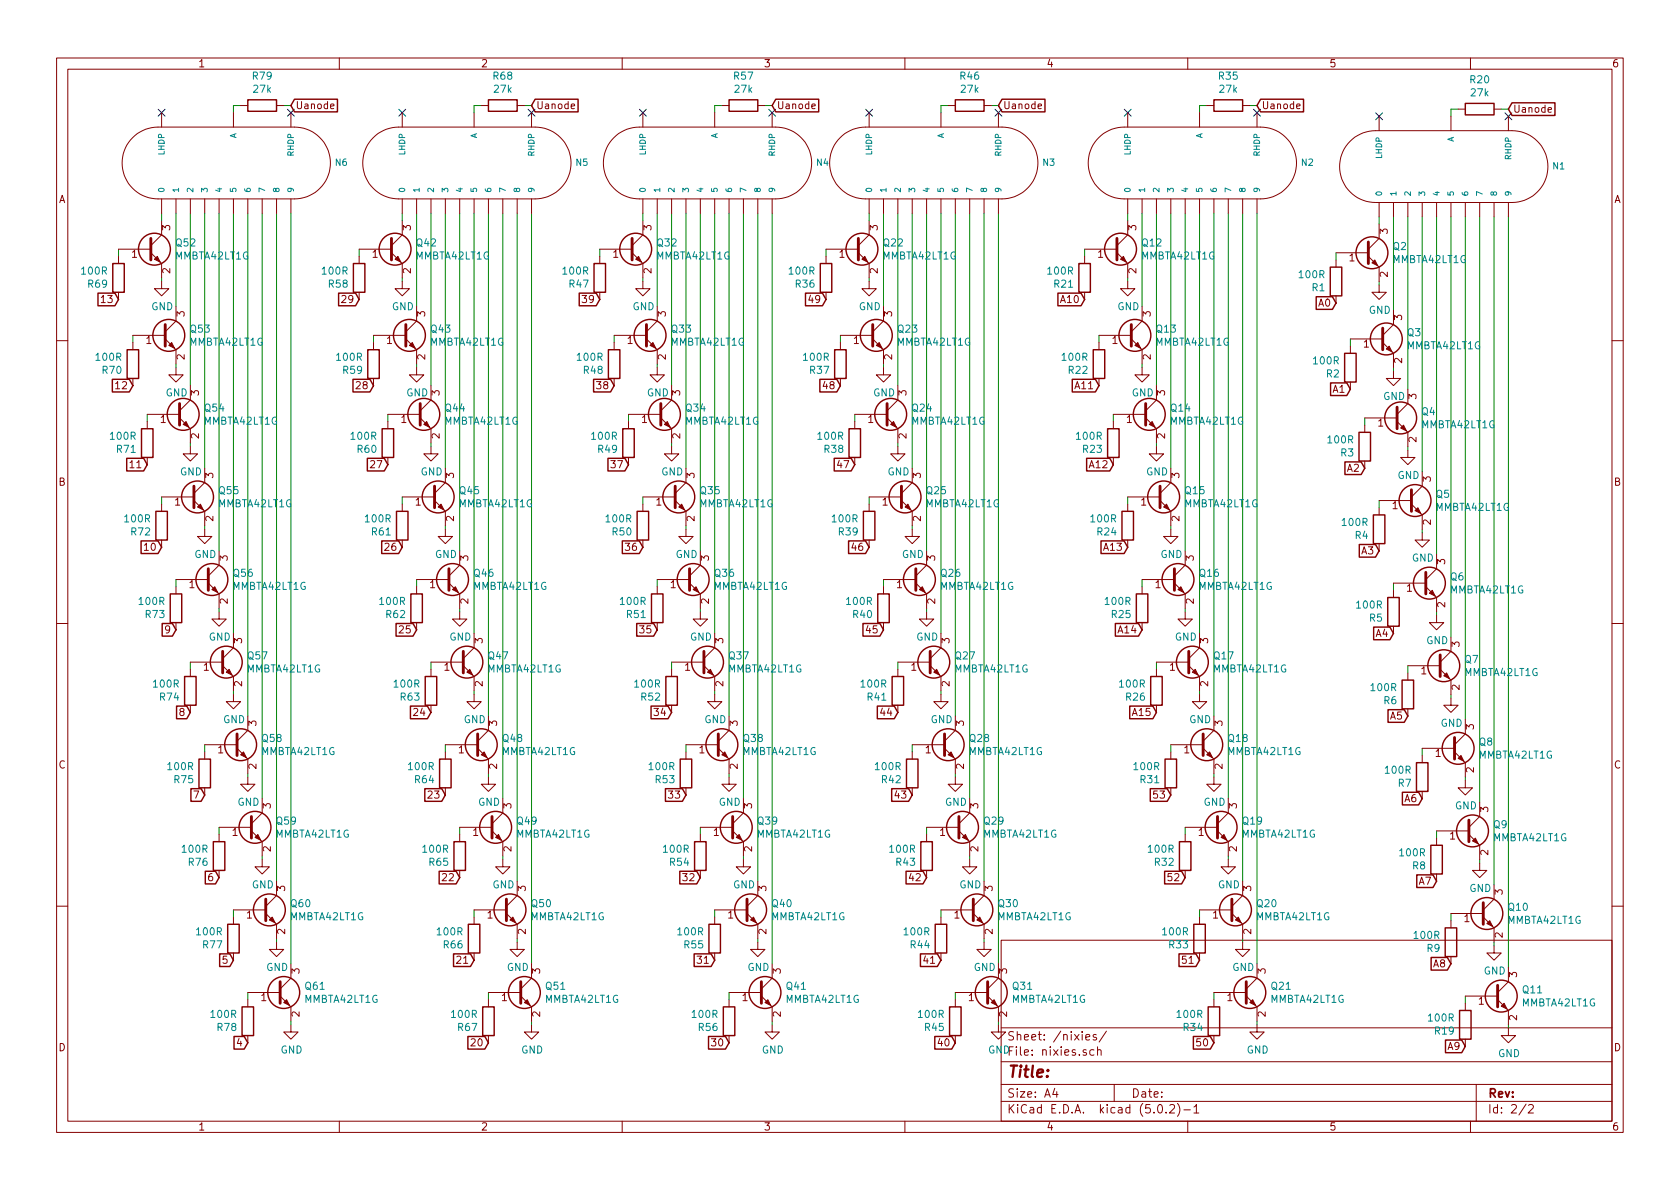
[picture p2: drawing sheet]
<svg xmlns="http://www.w3.org/2000/svg" width="297mm" height="210mm" viewBox="0 0 297 210" stroke-linecap="round" stroke-linejoin="round" font-family="sans-serif">
<defs><g id="words">
<text font-size="2.8" fill="#840000" x="178" y="190.5">Title:</text>
<g font-size="2.1" fill="#840000">
<text x="178" y="184">Sheet: /nixies/</text>
<text x="178" y="186.7">File: nixies.sch</text>
<text x="178" y="196.9">KiCad E.D.A. kicad (5.0.2)-1</text>
<text x="178" y="194.1">Size: A4</text>
<text x="200" y="194.1">Date:</text>
<text x="263" y="194.1">Rev:</text>
<text x="263" y="196.9">Id: 2/2</text>
</g>
<g font-size="1.8" fill="#840000">
<text x="35" y="11.9">1</text>
<text x="85" y="11.9">2</text>
<text x="135" y="11.9">3</text>
<text x="185" y="11.9">4</text>
<text x="235" y="11.9">5</text>
<text x="285" y="11.9">6</text>
<text x="52.2" y="19.3">Uanode</text>
<text x="94.8" y="19.3">Uanode</text>
<text x="137.3" y="19.3">Uanode</text>
<text x="177.3" y="19.3">Uanode</text>
<text x="223" y="19.3">Uanode</text>
<text x="267.5" y="19.9">Uanode</text>
<text x="10.4" y="35.9">A</text>
<text x="285.4" y="35.9">A</text>
<text x="30.1" y="40.7" transform="rotate(-90 30.1 40.7)">3</text>
<text x="72.6" y="40.7" transform="rotate(-90 72.6 40.7)">3</text>
<text x="115.2" y="40.7" transform="rotate(-90 115.2 40.7)">3</text>
<text x="155.2" y="40.7" transform="rotate(-90 155.2 40.7)">3</text>
<text x="200.9" y="40.7" transform="rotate(-90 200.9 40.7)">3</text>
<text x="245.4" y="41.4" transform="rotate(-90 245.4 41.4)">3</text>
<text x="23.3" y="45.6">1</text>
<text x="65.9" y="45.6">1</text>
<text x="108.4" y="45.6">1</text>
<text x="148.4" y="45.6">1</text>
<text x="194.1" y="45.6">1</text>
<text x="238.6" y="46.2">1</text>
<text x="18.2" y="53.6">13</text>
<text x="30.1" y="48.4" transform="rotate(-90 30.1 48.4)">2</text>
<text x="60.8" y="53.6">29</text>
<text x="72.6" y="48.4" transform="rotate(-90 72.6 48.4)">2</text>
<text x="103.3" y="53.6">39</text>
<text x="115.2" y="48.4" transform="rotate(-90 115.2 48.4)">2</text>
<text x="143.3" y="53.6">49</text>
<text x="155.2" y="48.4" transform="rotate(-90 155.2 48.4)">2</text>
<text x="187.7" y="53.6">A10</text>
<text x="200.9" y="48.4" transform="rotate(-90 200.9 48.4)">2</text>
<text x="245.4" y="49" transform="rotate(-90 245.4 49)">2</text>
<text x="32.6" y="56" transform="rotate(-90 32.6 56)">3</text>
<text x="75.2" y="56" transform="rotate(-90 75.2 56)">3</text>
<text x="117.7" y="56" transform="rotate(-90 117.7 56)">3</text>
<text x="157.7" y="56" transform="rotate(-90 157.7 56)">3</text>
<text x="203.5" y="56" transform="rotate(-90 203.5 56)">3</text>
<text x="233.2" y="54.2">A0</text>
<text x="247.9" y="56.6" transform="rotate(-90 247.9 56.6)">3</text>
<text x="25.9" y="60.8">1</text>
<text x="32.6" y="63.6" transform="rotate(-90 32.6 63.6)">2</text>
<text x="68.4" y="60.8">1</text>
<text x="75.2" y="63.6" transform="rotate(-90 75.2 63.6)">2</text>
<text x="110.9" y="60.8">1</text>
<text x="117.7" y="63.6" transform="rotate(-90 117.7 63.6)">2</text>
<text x="151" y="60.8">1</text>
<text x="157.7" y="63.6" transform="rotate(-90 157.7 63.6)">2</text>
<text x="196.7" y="60.8">1</text>
<text x="203.5" y="63.6" transform="rotate(-90 203.5 63.6)">2</text>
<text x="241.1" y="61.5">1</text>
<text x="247.9" y="64.2" transform="rotate(-90 247.9 64.2)">2</text>
<text x="20.8" y="68.8">12</text>
<text x="35.2" y="69.9" transform="rotate(-90 35.2 69.9)">3</text>
<text x="63.3" y="68.8">28</text>
<text x="77.7" y="69.9" transform="rotate(-90 77.7 69.9)">3</text>
<text x="105.8" y="68.8">38</text>
<text x="120.3" y="69.9" transform="rotate(-90 120.3 69.9)">3</text>
<text x="145.8" y="68.8">48</text>
<text x="160.3" y="69.9" transform="rotate(-90 160.3 69.9)">3</text>
<text x="190.3" y="68.8">A11</text>
<text x="206" y="69.9" transform="rotate(-90 206 69.9)">3</text>
<text x="235.7" y="69.5">A1</text>
<text x="250.4" y="70.6" transform="rotate(-90 250.4 70.6)">3</text>
<text x="28.4" y="74.8">1</text>
<text x="35.2" y="77.6" transform="rotate(-90 35.2 77.6)">2</text>
<text x="70.9" y="74.8">1</text>
<text x="77.7" y="77.6" transform="rotate(-90 77.7 77.6)">2</text>
<text x="113.5" y="74.8">1</text>
<text x="120.3" y="77.6" transform="rotate(-90 120.3 77.6)">2</text>
<text x="153.5" y="74.8">1</text>
<text x="160.3" y="77.6" transform="rotate(-90 160.3 77.6)">2</text>
<text x="199.2" y="74.8">1</text>
<text x="206" y="77.6" transform="rotate(-90 206 77.6)">2</text>
<text x="243.7" y="75.4">1</text>
<text x="23.3" y="82.8">11</text>
<text x="65.8" y="82.8">27</text>
<text x="108.4" y="82.8">37</text>
<text x="148.4" y="82.8">47</text>
<text x="192.8" y="82.8">A12</text>
<text x="238.3" y="83.4">A2</text>
<text x="250.4" y="78.2" transform="rotate(-90 250.4 78.2)">2</text>
<text x="10.4" y="85.9">B</text>
<text x="30.9" y="89.4">1</text>
<text x="37.7" y="84.6" transform="rotate(-90 37.7 84.6)">3</text>
<text x="73.5" y="89.4">1</text>
<text x="80.3" y="84.6" transform="rotate(-90 80.3 84.6)">3</text>
<text x="116" y="89.4">1</text>
<text x="122.8" y="84.6" transform="rotate(-90 122.8 84.6)">3</text>
<text x="156" y="89.4">1</text>
<text x="162.8" y="84.6" transform="rotate(-90 162.8 84.6)">3</text>
<text x="201.8" y="89.4">1</text>
<text x="208.5" y="84.6" transform="rotate(-90 208.5 84.6)">3</text>
<text x="253" y="85.2" transform="rotate(-90 253 85.2)">3</text>
<text x="285.4" y="85.9">B</text>
<text x="37.7" y="92.2" transform="rotate(-90 37.7 92.2)">2</text>
<text x="80.3" y="92.2" transform="rotate(-90 80.3 92.2)">2</text>
<text x="122.8" y="92.2" transform="rotate(-90 122.8 92.2)">2</text>
<text x="162.8" y="92.2" transform="rotate(-90 162.8 92.2)">2</text>
<text x="208.5" y="92.2" transform="rotate(-90 208.5 92.2)">2</text>
<text x="246.2" y="90">1</text>
<text x="253" y="92.8" transform="rotate(-90 253 92.8)">2</text>
<text x="25.8" y="97.4">10</text>
<text x="40.3" y="99.2" transform="rotate(-90 40.3 99.2)">3</text>
<text x="68.4" y="97.4">26</text>
<text x="82.8" y="99.2" transform="rotate(-90 82.8 99.2)">3</text>
<text x="110.9" y="97.4">36</text>
<text x="125.3" y="99.2" transform="rotate(-90 125.3 99.2)">3</text>
<text x="150.9" y="97.4">46</text>
<text x="165.4" y="99.2" transform="rotate(-90 165.4 99.2)">3</text>
<text x="195.4" y="97.4">A13</text>
<text x="211.1" y="99.2" transform="rotate(-90 211.1 99.2)">3</text>
<text x="240.8" y="98">A3</text>
<text x="255.5" y="99.8" transform="rotate(-90 255.5 99.8)">3</text>
<text x="33.5" y="104">1</text>
<text x="40.3" y="106.8" transform="rotate(-90 40.3 106.8)">2</text>
<text x="76" y="104">1</text>
<text x="82.8" y="106.8" transform="rotate(-90 82.8 106.8)">2</text>
<text x="118.6" y="104">1</text>
<text x="125.3" y="106.8" transform="rotate(-90 125.3 106.8)">2</text>
<text x="158.6" y="104">1</text>
<text x="165.4" y="106.8" transform="rotate(-90 165.4 106.8)">2</text>
<text x="204.3" y="104">1</text>
<text x="211.1" y="106.8" transform="rotate(-90 211.1 106.8)">2</text>
<text x="248.7" y="104.6">1</text>
<text x="255.5" y="107.4" transform="rotate(-90 255.5 107.4)">2</text>
<text x="29.3" y="112">9</text>
<text x="42.8" y="113.8" transform="rotate(-90 42.8 113.8)">3</text>
<text x="70.9" y="112">25</text>
<text x="85.3" y="113.8" transform="rotate(-90 85.3 113.8)">3</text>
<text x="113.5" y="112">35</text>
<text x="127.9" y="113.8" transform="rotate(-90 127.9 113.8)">3</text>
<text x="153.5" y="112">45</text>
<text x="167.9" y="113.8" transform="rotate(-90 167.9 113.8)">3</text>
<text x="197.9" y="112">A14</text>
<text x="213.6" y="113.8" transform="rotate(-90 213.6 113.8)">3</text>
<text x="243.3" y="112.6">A4</text>
<text x="36" y="118.6">1</text>
<text x="78.6" y="118.6">1</text>
<text x="121.1" y="118.6">1</text>
<text x="161.1" y="118.6">1</text>
<text x="206.8" y="118.6">1</text>
<text x="251.3" y="119.2">1</text>
<text x="258.1" y="114.4" transform="rotate(-90 258.1 114.4)">3</text>
<text x="42.8" y="121.4" transform="rotate(-90 42.8 121.4)">2</text>
<text x="85.3" y="121.4" transform="rotate(-90 85.3 121.4)">2</text>
<text x="127.9" y="121.4" transform="rotate(-90 127.9 121.4)">2</text>
<text x="167.9" y="121.4" transform="rotate(-90 167.9 121.4)">2</text>
<text x="213.6" y="121.4" transform="rotate(-90 213.6 121.4)">2</text>
<text x="258.1" y="122" transform="rotate(-90 258.1 122)">2</text>
<text x="31.9" y="126.6">8</text>
<text x="45.3" y="128.4" transform="rotate(-90 45.3 128.4)">3</text>
<text x="73.5" y="126.6">24</text>
<text x="87.9" y="128.4" transform="rotate(-90 87.9 128.4)">3</text>
<text x="116" y="126.6">34</text>
<text x="130.4" y="128.4" transform="rotate(-90 130.4 128.4)">3</text>
<text x="156" y="126.6">44</text>
<text x="170.4" y="128.4" transform="rotate(-90 170.4 128.4)">3</text>
<text x="200.4" y="126.6">A15</text>
<text x="216.2" y="128.4" transform="rotate(-90 216.2 128.4)">3</text>
<text x="245.9" y="127.2">A5</text>
<text x="260.6" y="129" transform="rotate(-90 260.6 129)">3</text>
<text x="10.4" y="135.9">C</text>
<text x="38.6" y="133.2">1</text>
<text x="45.3" y="136" transform="rotate(-90 45.3 136)">2</text>
<text x="81.1" y="133.2">1</text>
<text x="87.9" y="136" transform="rotate(-90 87.9 136)">2</text>
<text x="123.6" y="133.2">1</text>
<text x="130.4" y="136" transform="rotate(-90 130.4 136)">2</text>
<text x="163.7" y="133.2">1</text>
<text x="170.4" y="136" transform="rotate(-90 170.4 136)">2</text>
<text x="209.4" y="133.2">1</text>
<text x="216.2" y="136" transform="rotate(-90 216.2 136)">2</text>
<text x="253.8" y="133.9">1</text>
<text x="260.6" y="136.6" transform="rotate(-90 260.6 136.6)">2</text>
<text x="285.4" y="135.9">C</text>
<text x="34.4" y="141.2">7</text>
<text x="47.9" y="143" transform="rotate(-90 47.9 143)">3</text>
<text x="76" y="141.2">23</text>
<text x="90.4" y="143" transform="rotate(-90 90.4 143)">3</text>
<text x="118.5" y="141.2">33</text>
<text x="133" y="143" transform="rotate(-90 133 143)">3</text>
<text x="158.5" y="141.2">43</text>
<text x="173" y="143" transform="rotate(-90 173 143)">3</text>
<text x="204.3" y="141.2">53</text>
<text x="218.7" y="143" transform="rotate(-90 218.7 143)">3</text>
<text x="248.4" y="141.9">A6</text>
<text x="263.1" y="143.6" transform="rotate(-90 263.1 143.6)">3</text>
<text x="41.1" y="147.8">1</text>
<text x="83.6" y="147.8">1</text>
<text x="126.2" y="147.8">1</text>
<text x="166.2" y="147.8">1</text>
<text x="211.9" y="147.8">1</text>
<text x="256.4" y="148.5">1</text>
<text x="37" y="155.8">6</text>
<text x="47.9" y="150.6" transform="rotate(-90 47.9 150.6)">2</text>
<text x="78.5" y="155.8">22</text>
<text x="90.4" y="150.6" transform="rotate(-90 90.4 150.6)">2</text>
<text x="121.1" y="155.8">32</text>
<text x="133" y="150.6" transform="rotate(-90 133 150.6)">2</text>
<text x="161.1" y="155.8">42</text>
<text x="173" y="150.6" transform="rotate(-90 173 150.6)">2</text>
<text x="206.8" y="155.8">52</text>
<text x="218.7" y="150.6" transform="rotate(-90 218.7 150.6)">2</text>
<text x="263.1" y="151.2" transform="rotate(-90 263.1 151.2)">2</text>
<text x="50.4" y="157.6" transform="rotate(-90 50.4 157.6)">3</text>
<text x="93" y="157.6" transform="rotate(-90 93 157.6)">3</text>
<text x="135.5" y="157.6" transform="rotate(-90 135.5 157.6)">3</text>
<text x="175.5" y="157.6" transform="rotate(-90 175.5 157.6)">3</text>
<text x="221.2" y="157.6" transform="rotate(-90 221.2 157.6)">3</text>
<text x="251" y="156.5">A7</text>
<text x="265.7" y="158.2" transform="rotate(-90 265.7 158.2)">3</text>
<text x="43.6" y="162.4">1</text>
<text x="50.4" y="165.2" transform="rotate(-90 50.4 165.2)">2</text>
<text x="86.2" y="162.4">1</text>
<text x="93" y="165.2" transform="rotate(-90 93 165.2)">2</text>
<text x="128.7" y="162.4">1</text>
<text x="135.5" y="165.2" transform="rotate(-90 135.5 165.2)">2</text>
<text x="168.7" y="162.4">1</text>
<text x="175.5" y="165.2" transform="rotate(-90 175.5 165.2)">2</text>
<text x="214.5" y="162.4">1</text>
<text x="221.2" y="165.2" transform="rotate(-90 221.2 165.2)">2</text>
<text x="258.9" y="163.1">1</text>
<text x="265.7" y="165.8" transform="rotate(-90 265.7 165.8)">2</text>
<text x="39.5" y="170.4">5</text>
<text x="53" y="172.2" transform="rotate(-90 53 172.2)">3</text>
<text x="81.1" y="170.4">21</text>
<text x="95.5" y="172.2" transform="rotate(-90 95.5 172.2)">3</text>
<text x="123.6" y="170.4">31</text>
<text x="138" y="172.2" transform="rotate(-90 138 172.2)">3</text>
<text x="163.6" y="170.4">41</text>
<text x="178.1" y="172.2" transform="rotate(-90 178.1 172.2)">3</text>
<text x="209.3" y="170.4">51</text>
<text x="223.8" y="172.2" transform="rotate(-90 223.8 172.2)">3</text>
<text x="253.5" y="171.1">A8</text>
<text x="268.2" y="172.8" transform="rotate(-90 268.2 172.8)">3</text>
<text x="46.2" y="177">1</text>
<text x="53" y="179.8" transform="rotate(-90 53 179.8)">2</text>
<text x="88.7" y="177">1</text>
<text x="95.5" y="179.8" transform="rotate(-90 95.5 179.8)">2</text>
<text x="131.3" y="177">1</text>
<text x="138" y="179.8" transform="rotate(-90 138 179.8)">2</text>
<text x="171.3" y="177">1</text>
<text x="178.1" y="179.8" transform="rotate(-90 178.1 179.8)">2</text>
<text x="217" y="177">1</text>
<text x="223.8" y="179.8" transform="rotate(-90 223.8 179.8)">2</text>
<text x="261.4" y="177.7">1</text>
<text x="10.4" y="185.9">D</text>
<text x="42" y="185">4</text>
<text x="83.6" y="185">20</text>
<text x="126.2" y="185">30</text>
<text x="166.2" y="185">40</text>
<text x="211.9" y="185">50</text>
<text x="256" y="185.7">A9</text>
<text x="268.2" y="180.4" transform="rotate(-90 268.2 180.4)">2</text>
<text x="285.4" y="185.9">D</text>
<text x="35" y="199.9">1</text>
<text x="85" y="199.9">2</text>
<text x="135" y="199.9">3</text>
<text x="185" y="199.9">4</text>
<text x="235" y="199.9">5</text>
<text x="285" y="199.9">6</text>
</g>
<g font-size="1.8" fill="#008484">
<text x="44.7" y="14.1">R79</text>
<text x="44.9" y="16.4">27k</text>
<text x="87.3" y="14.1">R68</text>
<text x="87.4" y="16.4">27k</text>
<text x="129.8" y="14.1">R57</text>
<text x="130" y="16.4">27k</text>
<text x="169.8" y="14.1">R46</text>
<text x="170" y="16.4">27k</text>
<text x="215.5" y="14.1">R35</text>
<text x="215.7" y="16.4">27k</text>
<text x="260" y="14.7">R20</text>
<text x="260.1" y="17">27k</text>
<text x="31" y="45.9">MMBTA42LT1G</text>
<text x="31.2" y="43.6">Q52</text>
<text x="73.5" y="45.9">MMBTA42LT1G</text>
<text x="73.7" y="43.6">Q42</text>
<text x="116.1" y="45.9">MMBTA42LT1G</text>
<text x="116.3" y="43.6">Q32</text>
<text x="156.1" y="45.9">MMBTA42LT1G</text>
<text x="156.3" y="43.6">Q22</text>
<text x="201.8" y="45.9">MMBTA42LT1G</text>
<text x="202" y="43.6">Q12</text>
<text x="246.3" y="46.5">MMBTA42LT1G</text>
<text x="246.3" y="44.2">Q2</text>
<text x="14.5" y="48.6">100R</text>
<text x="15.6" y="50.9">R69</text>
<text x="57.1" y="48.6">100R</text>
<text x="58.2" y="50.9">R58</text>
<text x="99.6" y="48.6">100R</text>
<text x="100.7" y="50.9">R47</text>
<text x="139.6" y="48.6">100R</text>
<text x="140.7" y="50.9">R36</text>
<text x="185.3" y="48.6">100R</text>
<text x="186.4" y="50.9">R21</text>
<text x="229.8" y="49.2">100R</text>
<text x="232" y="51.5">R1</text>
<text x="26.7" y="54.9">GND</text>
<text x="33.7" y="58.8">Q53</text>
<text x="69.3" y="54.9">GND</text>
<text x="76.3" y="58.8">Q43</text>
<text x="111.8" y="54.9">GND</text>
<text x="118.8" y="58.8">Q33</text>
<text x="151.8" y="54.9">GND</text>
<text x="158.8" y="58.8">Q23</text>
<text x="197.6" y="54.9">GND</text>
<text x="204.5" y="58.8">Q13</text>
<text x="242" y="55.5">GND</text>
<text x="248.9" y="59.5">Q3</text>
<text x="17.1" y="63.8">100R</text>
<text x="33.5" y="61.1">MMBTA42LT1G</text>
<text x="59.6" y="63.8">100R</text>
<text x="76.1" y="61.1">MMBTA42LT1G</text>
<text x="102.2" y="63.8">100R</text>
<text x="118.6" y="61.1">MMBTA42LT1G</text>
<text x="142.2" y="63.8">100R</text>
<text x="158.6" y="61.1">MMBTA42LT1G</text>
<text x="187.9" y="63.8">100R</text>
<text x="204.3" y="61.1">MMBTA42LT1G</text>
<text x="232.3" y="64.4">100R</text>
<text x="248.8" y="61.8">MMBTA42LT1G</text>
<text x="18.2" y="66.1">R70</text>
<text x="29.3" y="70.1">GND</text>
<text x="60.7" y="66.1">R59</text>
<text x="71.8" y="70.1">GND</text>
<text x="103.3" y="66.1">R48</text>
<text x="114.4" y="70.1">GND</text>
<text x="143.3" y="66.1">R37</text>
<text x="154.4" y="70.1">GND</text>
<text x="189" y="66.1">R22</text>
<text x="200.1" y="70.1">GND</text>
<text x="234.5" y="66.7">R2</text>
<text x="244.6" y="70.7">GND</text>
<text x="19.6" y="77.8">100R</text>
<text x="36.1" y="75.1">MMBTA42LT1G</text>
<text x="36.2" y="72.8">Q54</text>
<text x="62.2" y="77.8">100R</text>
<text x="78.6" y="75.1">MMBTA42LT1G</text>
<text x="78.8" y="72.8">Q44</text>
<text x="104.7" y="77.8">100R</text>
<text x="121.2" y="75.1">MMBTA42LT1G</text>
<text x="121.3" y="72.8">Q34</text>
<text x="144.7" y="77.8">100R</text>
<text x="161.2" y="75.1">MMBTA42LT1G</text>
<text x="161.3" y="72.8">Q24</text>
<text x="190.4" y="77.8">100R</text>
<text x="206.9" y="75.1">MMBTA42LT1G</text>
<text x="207.1" y="72.8">Q14</text>
<text x="251.3" y="75.7">MMBTA42LT1G</text>
<text x="251.4" y="73.4">Q4</text>
<text x="20.7" y="80.1">R71</text>
<text x="63.2" y="80.1">R60</text>
<text x="105.8" y="80.1">R49</text>
<text x="145.8" y="80.1">R38</text>
<text x="191.5" y="80.1">R23</text>
<text x="234.9" y="78.4">100R</text>
<text x="237.1" y="80.7">R3</text>
<text x="31.8" y="84.1">GND</text>
<text x="38.6" y="89.7">MMBTA42LT1G</text>
<text x="38.8" y="87.4">Q55</text>
<text x="74.4" y="84.1">GND</text>
<text x="81.2" y="89.7">MMBTA42LT1G</text>
<text x="81.3" y="87.4">Q45</text>
<text x="116.9" y="84.1">GND</text>
<text x="123.7" y="89.7">MMBTA42LT1G</text>
<text x="123.9" y="87.4">Q35</text>
<text x="156.9" y="84.1">GND</text>
<text x="163.7" y="89.7">MMBTA42LT1G</text>
<text x="163.9" y="87.4">Q25</text>
<text x="202.6" y="84.1">GND</text>
<text x="209.4" y="89.7">MMBTA42LT1G</text>
<text x="209.6" y="87.4">Q15</text>
<text x="247.1" y="84.7">GND</text>
<text x="253.9" y="88">Q5</text>
<text x="22.1" y="92.4">100R</text>
<text x="23.2" y="94.7">R72</text>
<text x="64.7" y="92.4">100R</text>
<text x="65.8" y="94.7">R61</text>
<text x="107.2" y="92.4">100R</text>
<text x="108.3" y="94.7">R50</text>
<text x="147.2" y="92.4">100R</text>
<text x="148.3" y="94.7">R39</text>
<text x="193" y="92.4">100R</text>
<text x="194.1" y="94.7">R24</text>
<text x="237.4" y="93">100R</text>
<text x="239.6" y="95.3">R4</text>
<text x="253.9" y="90.3">MMBTA42LT1G</text>
<text x="34.4" y="98.7">GND</text>
<text x="76.9" y="98.7">GND</text>
<text x="119.5" y="98.7">GND</text>
<text x="159.5" y="98.7">GND</text>
<text x="205.2" y="98.7">GND</text>
<text x="249.6" y="99.3">GND</text>
<text x="24.7" y="107">100R</text>
<text x="41.1" y="104.3">MMBTA42LT1G</text>
<text x="41.3" y="102">Q56</text>
<text x="67.2" y="107">100R</text>
<text x="83.7" y="104.3">MMBTA42LT1G</text>
<text x="83.9" y="102">Q46</text>
<text x="109.8" y="107">100R</text>
<text x="126.2" y="104.3">MMBTA42LT1G</text>
<text x="126.4" y="102">Q36</text>
<text x="149.8" y="107">100R</text>
<text x="166.2" y="104.3">MMBTA42LT1G</text>
<text x="166.4" y="102">Q26</text>
<text x="195.5" y="107">100R</text>
<text x="212" y="104.3">MMBTA42LT1G</text>
<text x="212.1" y="102">Q16</text>
<text x="240" y="107.6">100R</text>
<text x="256.4" y="104.9">MMBTA42LT1G</text>
<text x="256.5" y="102.6">Q6</text>
<text x="25.8" y="109.3">R73</text>
<text x="36.9" y="113.3">GND</text>
<text x="68.3" y="109.3">R62</text>
<text x="79.5" y="113.3">GND</text>
<text x="110.9" y="109.3">R51</text>
<text x="122" y="113.3">GND</text>
<text x="150.9" y="109.3">R40</text>
<text x="162" y="113.3">GND</text>
<text x="196.6" y="109.3">R25</text>
<text x="207.7" y="113.3">GND</text>
<text x="242.2" y="109.9">R5</text>
<text x="252.2" y="113.9">GND</text>
<text x="43.7" y="118.9">MMBTA42LT1G</text>
<text x="43.9" y="116.6">Q57</text>
<text x="86.2" y="118.9">MMBTA42LT1G</text>
<text x="86.4" y="116.6">Q47</text>
<text x="128.8" y="118.9">MMBTA42LT1G</text>
<text x="129" y="116.6">Q37</text>
<text x="168.8" y="118.9">MMBTA42LT1G</text>
<text x="169" y="116.6">Q27</text>
<text x="214.5" y="118.9">MMBTA42LT1G</text>
<text x="214.7" y="116.6">Q17</text>
<text x="259" y="119.6">MMBTA42LT1G</text>
<text x="259" y="117.2">Q7</text>
<text x="27.2" y="121.6">100R</text>
<text x="28.3" y="123.9">R74</text>
<text x="69.8" y="121.6">100R</text>
<text x="70.9" y="123.9">R63</text>
<text x="112.3" y="121.6">100R</text>
<text x="113.4" y="123.9">R52</text>
<text x="152.3" y="121.6">100R</text>
<text x="153.4" y="123.9">R41</text>
<text x="198" y="121.6">100R</text>
<text x="199.1" y="123.9">R26</text>
<text x="242.5" y="122.2">100R</text>
<text x="244.7" y="124.5">R6</text>
<text x="39.4" y="127.9">GND</text>
<text x="46.4" y="131.2">Q58</text>
<text x="82" y="127.9">GND</text>
<text x="89" y="131.2">Q48</text>
<text x="124.5" y="127.9">GND</text>
<text x="131.5" y="131.2">Q38</text>
<text x="164.5" y="127.9">GND</text>
<text x="171.5" y="131.2">Q28</text>
<text x="210.3" y="127.9">GND</text>
<text x="217.2" y="131.2">Q18</text>
<text x="254.7" y="128.5">GND</text>
<text x="261.6" y="131.8">Q8</text>
<text x="29.8" y="136.2">100R</text>
<text x="46.2" y="133.5">MMBTA42LT1G</text>
<text x="72.3" y="136.2">100R</text>
<text x="88.8" y="133.5">MMBTA42LT1G</text>
<text x="114.9" y="136.2">100R</text>
<text x="131.3" y="133.5">MMBTA42LT1G</text>
<text x="154.9" y="136.2">100R</text>
<text x="171.3" y="133.5">MMBTA42LT1G</text>
<text x="200.6" y="136.2">100R</text>
<text x="217" y="133.5">MMBTA42LT1G</text>
<text x="245" y="136.8">100R</text>
<text x="261.5" y="134.2">MMBTA42LT1G</text>
<text x="30.9" y="138.5">R75</text>
<text x="42" y="142.5">GND</text>
<text x="73.4" y="138.5">R64</text>
<text x="84.5" y="142.5">GND</text>
<text x="116" y="138.5">R53</text>
<text x="127.1" y="142.5">GND</text>
<text x="156" y="138.5">R42</text>
<text x="167.1" y="142.5">GND</text>
<text x="201.7" y="138.5">R31</text>
<text x="212.8" y="142.5">GND</text>
<text x="247.2" y="139.1">R7</text>
<text x="257.3" y="143.1">GND</text>
<text x="48.8" y="148.1">MMBTA42LT1G</text>
<text x="48.9" y="145.8">Q59</text>
<text x="91.3" y="148.1">MMBTA42LT1G</text>
<text x="91.5" y="145.8">Q49</text>
<text x="133.9" y="148.1">MMBTA42LT1G</text>
<text x="134" y="145.8">Q39</text>
<text x="173.9" y="148.1">MMBTA42LT1G</text>
<text x="174" y="145.8">Q29</text>
<text x="219.6" y="148.1">MMBTA42LT1G</text>
<text x="219.8" y="145.8">Q19</text>
<text x="264" y="148.8">MMBTA42LT1G</text>
<text x="264.1" y="146.5">Q9</text>
<text x="32.3" y="150.8">100R</text>
<text x="33.4" y="153.1">R76</text>
<text x="74.9" y="150.8">100R</text>
<text x="75.9" y="153.1">R65</text>
<text x="117.4" y="150.8">100R</text>
<text x="118.5" y="153.1">R54</text>
<text x="157.4" y="150.8">100R</text>
<text x="158.5" y="153.1">R43</text>
<text x="203.1" y="150.8">100R</text>
<text x="204.2" y="153.1">R32</text>
<text x="247.6" y="151.4">100R</text>
<text x="249.8" y="153.7">R8</text>
<text x="44.5" y="157.1">GND</text>
<text x="51.5" y="160.4">Q60</text>
<text x="87.1" y="157.1">GND</text>
<text x="94" y="160.4">Q50</text>
<text x="129.6" y="157.1">GND</text>
<text x="136.6" y="160.4">Q40</text>
<text x="169.6" y="157.1">GND</text>
<text x="176.6" y="160.4">Q30</text>
<text x="215.3" y="157.1">GND</text>
<text x="222.3" y="160.4">Q20</text>
<text x="259.8" y="157.7">GND</text>
<text x="266.8" y="161.1">Q10</text>
<text x="34.8" y="165.4">100R</text>
<text x="35.9" y="167.7">R77</text>
<text x="51.3" y="162.7">MMBTA42LT1G</text>
<text x="77.4" y="165.4">100R</text>
<text x="78.5" y="167.7">R66</text>
<text x="93.9" y="162.7">MMBTA42LT1G</text>
<text x="119.9" y="165.4">100R</text>
<text x="121" y="167.7">R55</text>
<text x="136.4" y="162.7">MMBTA42LT1G</text>
<text x="159.9" y="165.4">100R</text>
<text x="161" y="167.7">R44</text>
<text x="176.4" y="162.7">MMBTA42LT1G</text>
<text x="205.7" y="165.4">100R</text>
<text x="206.8" y="167.7">R33</text>
<text x="222.1" y="162.7">MMBTA42LT1G</text>
<text x="250.1" y="166">100R</text>
<text x="266.6" y="163.4">MMBTA42LT1G</text>
<text x="47.1" y="171.7">GND</text>
<text x="89.6" y="171.7">GND</text>
<text x="132.2" y="171.7">GND</text>
<text x="172.2" y="171.7">GND</text>
<text x="217.9" y="171.7">GND</text>
<text x="252.3" y="168.3">R9</text>
<text x="262.3" y="172.3">GND</text>
<text x="53.8" y="177.3">MMBTA42LT1G</text>
<text x="54" y="175">Q61</text>
<text x="96.4" y="177.3">MMBTA42LT1G</text>
<text x="96.6" y="175">Q51</text>
<text x="138.9" y="177.3">MMBTA42LT1G</text>
<text x="139.1" y="175">Q41</text>
<text x="178.9" y="177.3">MMBTA42LT1G</text>
<text x="179.1" y="175">Q31</text>
<text x="224.7" y="177.3">MMBTA42LT1G</text>
<text x="224.8" y="175">Q21</text>
<text x="269.1" y="178">MMBTA42LT1G</text>
<text x="269.3" y="175.7">Q11</text>
<text x="37.4" y="180">100R</text>
<text x="38.5" y="182.3">R78</text>
<text x="79.9" y="180">100R</text>
<text x="81" y="182.3">R67</text>
<text x="122.5" y="180">100R</text>
<text x="123.6" y="182.3">R56</text>
<text x="162.5" y="180">100R</text>
<text x="163.6" y="182.3">R45</text>
<text x="208.2" y="180">100R</text>
<text x="209.3" y="182.3">R34</text>
<text x="252.7" y="180.6">100R</text>
<text x="253.7" y="183">R19</text>
<text x="49.6" y="186.3">GND</text>
<text x="92.2" y="186.3">GND</text>
<text x="134.7" y="186.3">GND</text>
<text x="174.7" y="186.3">GND</text>
<text x="220.4" y="186.3">GND</text>
<text x="264.9" y="186.9">GND</text>
</g>
<g font-size="1.6" fill="#008484">
<text x="59.3" y="29.3">N6</text>
<text x="101.9" y="29.3">N5</text>
<text x="144.4" y="29.3">N4</text>
<text x="184.4" y="29.3">N3</text>
<text x="230.1" y="29.3">N2</text>
<text x="274.6" y="29.9">N1</text>
</g>
<g font-size="1.4" fill="#008484">
<text x="29.1" y="27.4" transform="rotate(-90 29.1 27.4)">LHDP</text>
<text x="41.8" y="24.5" transform="rotate(-90 41.8 24.5)">A</text>
<text x="51.9" y="27.5" transform="rotate(-90 51.9 27.5)">RHDP</text>
<text x="71.6" y="27.4" transform="rotate(-90 71.6 27.4)">LHDP</text>
<text x="84.3" y="24.5" transform="rotate(-90 84.3 24.5)">A</text>
<text x="94.5" y="27.5" transform="rotate(-90 94.5 27.5)">RHDP</text>
<text x="114.2" y="27.4" transform="rotate(-90 114.2 27.4)">LHDP</text>
<text x="126.9" y="24.5" transform="rotate(-90 126.9 24.5)">A</text>
<text x="137" y="27.5" transform="rotate(-90 137 27.5)">RHDP</text>
<text x="154.2" y="27.4" transform="rotate(-90 154.2 27.4)">LHDP</text>
<text x="166.9" y="24.5" transform="rotate(-90 166.9 24.5)">A</text>
<text x="177" y="27.5" transform="rotate(-90 177 27.5)">RHDP</text>
<text x="199.9" y="27.4" transform="rotate(-90 199.9 27.4)">LHDP</text>
<text x="212.6" y="24.5" transform="rotate(-90 212.6 24.5)">A</text>
<text x="222.8" y="27.5" transform="rotate(-90 222.8 27.5)">RHDP</text>
<text x="244.3" y="28" transform="rotate(-90 244.3 28)">LHDP</text>
<text x="257" y="25.1" transform="rotate(-90 257 25.1)">A</text>
<text x="267.2" y="28.1" transform="rotate(-90 267.2 28.1)">RHDP</text>
<text x="29.1" y="34.2" transform="rotate(-90 29.1 34.2)">0</text>
<text x="31.6" y="34.2" transform="rotate(-90 31.6 34.2)">1</text>
<text x="34.2" y="34.2" transform="rotate(-90 34.2 34.2)">2</text>
<text x="36.7" y="34.2" transform="rotate(-90 36.7 34.2)">3</text>
<text x="39.2" y="34.2" transform="rotate(-90 39.2 34.2)">4</text>
<text x="41.8" y="34.2" transform="rotate(-90 41.8 34.2)">5</text>
<text x="44.3" y="34.2" transform="rotate(-90 44.3 34.2)">6</text>
<text x="46.9" y="34.2" transform="rotate(-90 46.9 34.2)">7</text>
<text x="49.4" y="34.2" transform="rotate(-90 49.4 34.2)">8</text>
<text x="51.9" y="34.2" transform="rotate(-90 51.9 34.2)">9</text>
<text x="71.6" y="34.2" transform="rotate(-90 71.6 34.2)">0</text>
<text x="74.2" y="34.2" transform="rotate(-90 74.2 34.2)">1</text>
<text x="76.7" y="34.2" transform="rotate(-90 76.7 34.2)">2</text>
<text x="79.2" y="34.2" transform="rotate(-90 79.2 34.2)">3</text>
<text x="81.8" y="34.2" transform="rotate(-90 81.8 34.2)">4</text>
<text x="84.3" y="34.2" transform="rotate(-90 84.3 34.2)">5</text>
<text x="86.9" y="34.2" transform="rotate(-90 86.9 34.2)">6</text>
<text x="89.4" y="34.2" transform="rotate(-90 89.4 34.2)">7</text>
<text x="91.9" y="34.2" transform="rotate(-90 91.9 34.2)">8</text>
<text x="94.5" y="34.2" transform="rotate(-90 94.5 34.2)">9</text>
<text x="114.2" y="34.2" transform="rotate(-90 114.2 34.2)">0</text>
<text x="116.7" y="34.2" transform="rotate(-90 116.7 34.2)">1</text>
<text x="119.3" y="34.2" transform="rotate(-90 119.3 34.2)">2</text>
<text x="121.8" y="34.2" transform="rotate(-90 121.8 34.2)">3</text>
<text x="124.3" y="34.2" transform="rotate(-90 124.3 34.2)">4</text>
<text x="126.9" y="34.2" transform="rotate(-90 126.9 34.2)">5</text>
<text x="129.4" y="34.2" transform="rotate(-90 129.4 34.2)">6</text>
<text x="132" y="34.2" transform="rotate(-90 132 34.2)">7</text>
<text x="134.5" y="34.2" transform="rotate(-90 134.5 34.2)">8</text>
<text x="137" y="34.2" transform="rotate(-90 137 34.2)">9</text>
<text x="154.2" y="34.2" transform="rotate(-90 154.2 34.2)">0</text>
<text x="156.7" y="34.2" transform="rotate(-90 156.7 34.2)">1</text>
<text x="159.3" y="34.2" transform="rotate(-90 159.3 34.2)">2</text>
<text x="161.8" y="34.2" transform="rotate(-90 161.8 34.2)">3</text>
<text x="164.3" y="34.2" transform="rotate(-90 164.3 34.2)">4</text>
<text x="166.9" y="34.2" transform="rotate(-90 166.9 34.2)">5</text>
<text x="169.4" y="34.2" transform="rotate(-90 169.4 34.2)">6</text>
<text x="172" y="34.2" transform="rotate(-90 172 34.2)">7</text>
<text x="174.5" y="34.2" transform="rotate(-90 174.5 34.2)">8</text>
<text x="177" y="34.2" transform="rotate(-90 177 34.2)">9</text>
<text x="199.9" y="34.2" transform="rotate(-90 199.9 34.2)">0</text>
<text x="202.4" y="34.2" transform="rotate(-90 202.4 34.2)">1</text>
<text x="205" y="34.2" transform="rotate(-90 205 34.2)">2</text>
<text x="207.5" y="34.2" transform="rotate(-90 207.5 34.2)">3</text>
<text x="210.1" y="34.2" transform="rotate(-90 210.1 34.2)">4</text>
<text x="212.6" y="34.2" transform="rotate(-90 212.6 34.2)">5</text>
<text x="215.1" y="34.2" transform="rotate(-90 215.1 34.2)">6</text>
<text x="217.7" y="34.2" transform="rotate(-90 217.7 34.2)">7</text>
<text x="220.2" y="34.2" transform="rotate(-90 220.2 34.2)">8</text>
<text x="222.8" y="34.2" transform="rotate(-90 222.8 34.2)">9</text>
<text x="244.3" y="34.8" transform="rotate(-90 244.3 34.8)">0</text>
<text x="246.9" y="34.8" transform="rotate(-90 246.9 34.8)">1</text>
<text x="249.4" y="34.8" transform="rotate(-90 249.4 34.8)">2</text>
<text x="252" y="34.8" transform="rotate(-90 252 34.8)">3</text>
<text x="254.5" y="34.8" transform="rotate(-90 254.5 34.8)">4</text>
<text x="257" y="34.8" transform="rotate(-90 257 34.8)">5</text>
<text x="259.6" y="34.8" transform="rotate(-90 259.6 34.8)">6</text>
<text x="262.1" y="34.8" transform="rotate(-90 262.1 34.8)">7</text>
<text x="264.7" y="34.8" transform="rotate(-90 264.7 34.8)">8</text>
<text x="267.2" y="34.8" transform="rotate(-90 267.2 34.8)">9</text>
</g>
</g></defs>
<g fill="none" stroke="#840000" stroke-width=".18">
<path d="M10 10.3h277v189.9h-277zM12 12.2h273v186.1h-273zM28.6 19.9v2.6M41.3 19.9v2.6M42.5 18.7h1.3M48.9 18.7h1.3M51.4 19.9v2.6M58.4 18.8l.7-.1-.1-.3h-.4l-.2 .2 .1 .6h.5M60 10.3v1.9M71.1 19.9v2.6M83.8 19.9v2.6M85.1 18.7h1.3"/>
<path d="M91.4 18.7h1.3M94 19.9v2.6M101 18.8l.6-.1-.1-.3h-.3l-.2 .2 .1 .6h.4M110 10.3v1.9M113.7 19.9v2.6M126.4 19.9v2.6M127.6 18.7h1.3M134 18.7h1.3M136.5 19.9v2.6M143.5 18.8l.6-.1v-.3h-.4l-.2 .2 .1 .6h.5M153.7 19.9v2.6M160 10.3v1.9"/>
<path d="M166.4 19.9v2.6M167.6 18.7h1.3M174 18.7h1.3M176.5 19.9v2.6M183.5 18.8l.6-.1v-.3h-.4l-.2 .2 .1 .6h.5M199.4 19.9v2.6M210 10.3v1.9M212.1 19.9v2.6M213.4 18.7h1.2M219.7 18.7h1.3M222.2 19.9v2.6M229.3 18.8l.6-.1-.1-.3h-.3l-.2 .2v.6h.5"/>
<path d="M257.8 19.3h1.3M260 10.3v1.9M264.2 19.3h1.2M273.7 19.4l.6-.1v-.2l-.4-.1-.2 .2 .1 .6h.5M23.4 24.4a6.4 6.4 0 0 1 4.5-1.9h24.2a6.3 6.3 0 0 1 6.3 6.3 6.3 6.3 0 0 1-6.3 6.4h-24.2a6.3 6.3 0 0 1-5.8-3.9 6.3 6.3 0 0 1 1.3-6.9zM28.6 35.2v2.5M28.6 39v2.5l-1.9 1.9M31.1 35.2v2.5M33.7 35.2v2.5M36.2 35.2v2.5M38.7 35.2v2.5M41.3 35.2v2.5"/>
<path d="M43.8 35.2v2.5M46.4 35.2v2.5M48.9 35.2v2.5M51.4 35.2v2.5M66 24.4a6.4 6.4 0 0 1 4.5-1.9h24.1a6.3 6.3 0 0 1 6.4 6.3 6.3 6.3 0 0 1-6.4 6.4h-24.1a6.3 6.3 0 0 1-5.9-3.9 6.3 6.3 0 0 1 1.4-6.9zM71.1 35.2v2.5M71.1 39v2.5l-1.9 1.9M73.7 35.2v2.5M76.2 35.2v2.5M78.7 35.2v2.5M81.3 35.2v2.5M83.8 35.2v2.5"/>
<path d="M86.4 35.2v2.5M88.9 35.2v2.5M91.4 35.2v2.5M94 35.2v2.5M108.5 24.4a6.4 6.4 0 0 1 4.5-1.9h24.2a6.3 6.3 0 0 1 6.3 6.3 6.3 6.3 0 0 1-6.3 6.4h-24.2a6.3 6.3 0 0 1-5.8-3.9 6.3 6.3 0 0 1 1.3-6.9zM113.7 35.2v2.5M113.7 39v2.5l-1.9 1.9M116.2 35.2v2.5M118.7 35.2v2.5M121.3 35.2v2.5M123.8 35.2v2.5M126.4 35.2v2.5"/>
<path d="M128.9 35.2v2.5M131.4 35.2v2.5M134 35.2v2.5M136.5 35.2v2.5M148.5 24.4a6.4 6.4 0 0 1 4.5-1.9h24.2a6.3 6.3 0 0 1 6.3 6.3 6.3 6.3 0 0 1-6.3 6.4h-24.2a6.3 6.3 0 0 1-5.8-3.9 6.3 6.3 0 0 1 1.3-6.9zM153.7 35.2v2.5M153.7 39v2.5l-1.9 1.9M156.2 35.2v2.5M158.7 35.2v2.5M161.3 35.2v2.5M163.8 35.2v2.5M166.4 35.2v2.5"/>
<path d="M168.9 35.2v2.5M171.4 35.2v2.5M174 35.2v2.5M176.5 35.2v2.5M194.3 24.4a6.4 6.4 0 0 1 4.5-1.9h24.1a6.3 6.3 0 0 1 6.3 6.3 6.3 6.3 0 0 1-6.3 6.4h-24.1a6.3 6.3 0 0 1-5.9-3.9 6.3 6.3 0 0 1 1.4-6.9zM199.4 35.2v2.5M199.4 39v2.5l-1.9 1.9M201.9 35.2v2.5M204.5 35.2v2.5M207 35.2v2.5M209.5 35.2v2.5M212.1 35.2v2.5"/>
<path d="M214.6 35.2v2.5M217.2 35.2v2.5M219.7 35.2v2.5M222.2 35.2v2.5M238.7 25a6.4 6.4 0 0 1 4.5-1.9h24.1a6.3 6.3 0 0 1 6.4 6.4 6.3 6.3 0 0 1-6.4 6.3h-24.1a6.3 6.3 0 0 1-5.8-3.9 6.3 6.3 0 0 1 1.3-6.9zM243.8 20.6v2.5M243.8 35.8v2.5M243.8 39.6v2.6l-1.9 1.9M246.4 35.8v2.5M248.9 35.8v2.5M251.5 35.8v2.5M254 35.8v2.5"/>
<path d="M256.5 20.6v2.5M256.5 35.8v2.5M259.1 35.8v2.5M261.6 35.8v2.5M264.2 35.8v2.5M266.7 20.6v2.5M266.7 35.8v2.5M21 44.1h5.7M21 45.3v1.3M21 51.7v1.3M23.5 59.3h5.7M26.7 44.7l1.9 1.9v2.5"/>
<path d="M28.6 49.8v1.2h1.2l-1.2 1.3-1.3-1.3h1.3M29.2 59.9l1.9 1.9v2.6M31.1 54.2v2.6l-1.9 1.9M63.5 44.1h5.7M63.5 45.3v1.3M63.5 51.7v1.3M66 59.3h5.8M69.2 44.7l1.9 1.9v2.5M71.1 49.8v1.2h1.3l-1.3 1.3-1.3-1.3h1.3M71.8 59.9l1.9 1.9v2.6M73.7 54.2v2.6l-1.9 1.9M106 44.1h5.8"/>
<path d="M106 45.3v1.3M106 51.7v1.3M108.6 59.3h5.7M111.8 44.7l1.9 1.9v2.5M113.7 49.8v1.2h1.2l-1.2 1.3-1.3-1.3h1.3M114.3 59.9l1.9 1.9v2.6M116.2 54.2v2.6l-1.9 1.9M146 44.1h5.8M146 45.3v1.3M146 51.7v1.3M148.6 59.3h5.7M151.8 44.7l1.9 1.9v2.5"/>
<path d="M153.7 49.8v1.2h1.2l-1.2 1.3-1.3-1.3h1.3M154.3 59.9l1.9 1.9v2.6M156.2 54.2v2.6l-1.9 1.9M191.8 45.3v1.3M191.8 51.7v1.3M191.8 44.1h5.7M194.3 59.3h5.7M197.5 44.7l1.9 1.9v2.5M199.4 49.8v1.2h1.3l-1.3 1.3-1.3-1.3h1.3M200 59.9l1.9 1.9v2.6M201.9 54.2v2.6l-1.9 1.9M236.2 46v1.2"/>
<path d="M236.2 52.3v1.3M236.2 44.7h5.7M238.8 59.9h5.7M241.9 45.3l1.9 1.9v2.6M243.8 50.4v1.3h1.3l-1.3 1.3-1.2-1.3h1.2M246.4 54.9v2.5l-1.9 1.9M10 60.2h2M23.5 60.6v1.2M23.5 66.9v1.3M26 73.3h5.7M26 74.5v1.3M31.1 65v1.3h1.3l-1.3 1.3-1.3-1.3h1.3"/>
<path d="M31.7 73.9l2 1.9v2.6M33.7 79v1.3h1.2l-1.2 1.2-1.3-1.2h1.3M33.7 70.7l-2 1.9M66 60.6v1.2M66 66.9v1.3M68.6 73.3h5.7M68.6 74.5v1.3M73.7 65v1.3h1.2l-1.2 1.3-1.3-1.3h1.3M74.3 73.9l1.9 1.9v2.6M76.2 79v1.3h1.3l-1.3 1.2-1.3-1.2h1.3M76.2 70.7l-1.9 1.9M108.6 60.6v1.2"/>
<path d="M108.6 66.9v1.3M111.1 73.3h5.7M111.1 74.5v1.3M116.2 65v1.3h1.3l-1.3 1.3-1.3-1.3h1.3M116.8 73.9l1.9 1.9v2.6M118.7 79v1.3h1.3l-1.3 1.2-1.2-1.2h1.2M118.7 70.7l-1.9 1.9M148.6 60.6v1.2M148.6 66.9v1.3M151.1 73.3h5.7M151.1 74.5v1.3M156.2 65v1.3h1.3l-1.3 1.3-1.3-1.3h1.3"/>
<path d="M156.8 73.9l1.9 1.9v2.6M158.7 79v1.3h1.3l-1.3 1.2-1.2-1.2h1.2M158.7 70.7l-1.9 1.9M194.3 60.6v1.2M194.3 66.9v1.3M196.8 74.5v1.3M196.8 73.3h5.8M201.9 65v1.3h1.3l-1.3 1.3-1.2-1.3h1.2M202.6 73.9l1.9 1.9v2.6M204.5 79v1.3h1.2l-1.2 1.2-1.3-1.2h1.3M204.5 70.7l-1.9 1.9M238.8 61.2v1.3"/>
<path d="M238.8 67.6v1.2M241.3 75.2v1.2M241.3 73.9h5.7M244.5 60.6l1.9 1.9v2.5M246.4 65.7v1.2h1.2l-1.2 1.3-1.3-1.3h1.3M247 74.5l1.9 1.9v2.6M248.9 79.6v1.3h1.3l-1.3 1.3-1.3-1.3h1.3M248.9 71.4l-1.9 1.9M285 60.2h2M26 80.9v1.3M28.6 87.9h5.7M28.6 89.1v1.3"/>
<path d="M28.6 95.5v1.3M34.3 88.5l1.9 1.9v2.6M36.2 93.6v1.3h1.3l-1.3 1.2-1.3-1.2h1.3M36.2 82.8v2.5l-1.9 1.9M38.7 97.4v2.5l-1.9 1.9M68.6 80.9v1.3M71.1 87.9h5.7M71.1 89.1v1.3M71.1 95.5v1.3M76.8 88.5l1.9 1.9v2.6M78.7 93.6v1.3h1.3l-1.3 1.2-1.2-1.2h1.2M78.7 82.8v2.5l-1.9 1.9"/>
<path d="M81.3 97.4v2.5l-1.9 1.9M111.1 80.9v1.3M113.7 87.9h5.7M113.7 89.1v1.3M113.7 95.5v1.3M119.4 88.5l1.9 1.9v2.6M121.3 93.6v1.3h1.3l-1.3 1.2-1.3-1.2h1.3M121.3 82.8v2.5l-1.9 1.9M123.8 97.4v2.5l-1.9 1.9M151.1 80.9v1.3M153.7 87.9h5.7M153.7 89.1v1.3"/>
<path d="M153.7 95.5v1.3M159.4 88.5l1.9 1.9v2.6M161.3 93.6v1.3h1.3l-1.3 1.2-1.3-1.2h1.3M161.3 82.8v2.5l-1.9 1.9M163.8 97.4v2.5l-1.9 1.9M196.8 80.9v1.3M199.4 89.1v1.3M199.4 95.5v1.3M199.4 87.9h5.7M205.1 88.5l1.9 1.9v2.6M207 93.6v1.3h1.3l-1.3 1.2-1.3-1.2h1.3M207 82.8v2.5l-1.9 1.9"/>
<path d="M209.5 97.4v2.5l-1.9 1.9M241.3 81.5v1.3M243.8 89.8v1.3M243.8 96.1v1.3M243.8 88.5h5.8M249.6 89.1l1.9 2v2.5M251.5 94.2v1.3h1.2l-1.2 1.3-1.3-1.3h1.3M251.5 83.4v2.6l-1.9 1.9M254 98v2.6l-1.9 1.9M10 110.3h2M31.1 102.5h5.7M31.1 103.8v1.2"/>
<path d="M31.1 110.1v1.3M33.7 117.1h5.7M33.7 118.4v1.2M36.8 103.1l1.9 1.9v2.6M38.7 108.2v1.3h1.3l-1.3 1.2-1.2-1.2h1.2M39.4 117.7l1.9 1.9v2.6M41.3 112v2.5l-1.9 2M73.7 102.5h5.7M73.7 103.8v1.2M73.7 110.1v1.3M76.2 117.1h5.7M76.2 118.4v1.2"/>
<path d="M79.4 103.1l1.9 1.9v2.6M81.3 108.2v1.3h1.2l-1.2 1.2-1.3-1.2h1.3M81.9 117.7l1.9 1.9v2.6M83.8 112v2.5l-1.9 2M116.2 102.5h5.7M116.2 103.8v1.2M116.2 110.1v1.3M118.7 117.1h5.8M118.7 118.4v1.2M121.9 103.1l1.9 1.9v2.6M123.8 108.2v1.3h1.3l-1.3 1.2-1.2-1.2h1.2M124.5 117.7l1.9 1.9v2.6"/>
<path d="M126.4 112v2.5l-1.9 2M156.2 102.5h5.7M156.2 103.8v1.2M156.2 110.1v1.3M158.7 117.1h5.8M158.7 118.4v1.2M161.9 103.1l1.9 1.9v2.6M163.8 108.2v1.3h1.3l-1.3 1.2-1.2-1.2h1.2M164.5 117.7l1.9 1.9v2.6M166.4 112v2.5l-1.9 2M201.9 103.8v1.2M201.9 110.1v1.3"/>
<path d="M201.9 102.5h5.7M204.5 118.4v1.2M204.5 117.1h5.7M207.6 103.1l1.9 1.9v2.6M209.5 108.2v1.3h1.3l-1.3 1.2-1.2-1.2h1.2M210.2 117.7l1.9 1.9v2.6M212.1 112v2.5l-1.9 2M246.4 104.4v1.3M246.4 110.7v1.3M246.4 103.1h5.7M248.9 119v1.3M248.9 117.7h5.7"/>
<path d="M252.1 103.8l1.9 1.9v2.5M254 108.8v1.3h1.3l-1.3 1.3-1.3-1.3h1.3M254.6 118.4l1.9 1.9v2.5M256.5 112.6v2.6l-1.9 1.9M285 110.3h2M33.7 124.7v1.3M36.2 131.7h5.7M36.2 133v1.2M36.2 139.3v1.3M41.3 122.8v1.3h1.2l-1.2 1.2-1.3-1.2h1.3M41.9 132.3l1.9 1.9v2.6M43.8 137.4v1.3h1.3l-1.3 1.2-1.3-1.2h1.3"/>
<path d="M43.8 126.6v2.6l-1.9 1.9M76.2 124.7v1.3M78.7 131.7h5.8M78.7 133v1.2M78.7 139.3v1.3M83.8 122.8v1.3h1.3l-1.3 1.2-1.3-1.2h1.3M84.5 132.3l1.9 1.9v2.6M86.4 137.4v1.3h1.2l-1.2 1.2-1.3-1.2h1.3M86.4 126.6v2.6l-1.9 1.9M118.7 124.7v1.3M121.3 131.7h5.7M121.3 133v1.2"/>
<path d="M121.3 139.3v1.3M126.4 122.8v1.3h1.2l-1.2 1.2-1.3-1.2h1.3M127 132.3l1.9 1.9v2.6M128.9 137.4v1.3h1.3l-1.3 1.2-1.3-1.2h1.3M128.9 126.6v2.6l-1.9 1.9M158.7 124.7v1.3M161.3 131.7h5.7M161.3 133v1.2M161.3 139.3v1.3M166.4 122.8v1.3h1.2l-1.2 1.2-1.3-1.2h1.3M167 132.3l1.9 1.9v2.6M168.9 137.4v1.3h1.3l-1.3 1.2-1.3-1.2h1.3"/>
<path d="M168.9 126.6v2.6l-1.9 1.9M204.5 124.7v1.3M207 133v1.2M207 139.3v1.3M207 131.7h5.7M212.1 122.8v1.3h1.3l-1.3 1.2-1.3-1.2h1.3M212.7 132.3l1.9 1.9v2.6M214.6 137.4v1.3h1.3l-1.3 1.2-1.2-1.2h1.2M214.6 126.6v2.6l-1.9 1.9M248.9 125.3v1.3M251.5 133.6v1.3M251.5 139.9v1.3"/>
<path d="M251.5 132.3h5.7M256.5 123.4v1.3h1.3l-1.3 1.3-1.2-1.3h1.2M257.2 133l1.9 1.9v2.5M259.1 138v1.3h1.2l-1.2 1.3-1.3-1.3h1.3M259.1 127.2v2.6l-1.9 1.9M38.7 146.3h5.7M38.7 147.6v1.2M38.7 153.9v1.3M44.4 146.9l2 1.9v2.6M46.4 152v1.3h1.2l-1.2 1.3-1.3-1.3h1.3M46.4 141.2v2.6l-2 1.9M48.9 155.8v2.6l-1.9 1.9"/>
<path d="M81.3 146.3h5.7M81.3 147.6v1.2M81.3 153.9v1.3M87 146.9l1.9 1.9v2.6M88.9 152v1.3h1.3l-1.3 1.3-1.3-1.3h1.3M88.9 141.2v2.6l-1.9 1.9M91.4 155.8v2.6l-1.9 1.9M123.8 146.3h5.7M123.8 147.6v1.2M123.8 153.9v1.3M129.5 146.9l1.9 1.9v2.6M131.4 152v1.3h1.3l-1.3 1.3-1.2-1.3h1.2"/>
<path d="M131.4 141.2v2.6l-1.9 1.9M134 155.8v2.6l-1.9 1.9M163.8 146.3h5.7M163.8 147.6v1.2M163.8 153.9v1.3M169.5 146.9l1.9 1.9v2.6M171.4 152v1.3h1.3l-1.3 1.3-1.2-1.3h1.2M171.4 141.2v2.6l-1.9 1.9M174 155.8v2.6l-1.9 1.9M209.5 147.6v1.2M209.5 153.9v1.3M209.5 146.3h5.8"/>
<path d="M215.3 146.9l1.9 1.9v2.6M217.2 152v1.3h1.2l-1.2 1.3-1.3-1.3h1.3M217.2 141.2v2.6l-1.9 1.9M219.7 155.8v2.6l-1.9 1.9M254 148.2v1.3M254 154.6v1.2M254 146.9h5.7M259.7 147.6l1.9 1.9v2.5M261.6 152.6v1.3h1.3l-1.3 1.3-1.3-1.3h1.3M261.6 141.9v2.5l-1.9 1.9M264.2 156.5v2.5l-1.9 1.9M10 160.2h2"/>
<path d="M41.3 160.9h5.7M41.3 162.2v1.2M41.3 168.5v1.3M43.8 175.5h5.7M43.8 176.8v1.2M47 161.5l1.9 1.9v2.6M48.9 166.6v1.3h1.3l-1.3 1.3-1.3-1.3h1.3M49.5 176.1l1.9 1.9v2.6M51.4 170.4v2.6l-1.9 1.9M83.8 160.9h5.7M83.8 162.2v1.2M83.8 168.5v1.3"/>
<path d="M86.4 175.5h5.7M86.4 176.8v1.2M89.5 161.5l1.9 1.9v2.6M91.4 166.6v1.3h1.3l-1.3 1.3-1.2-1.3h1.2M92.1 176.1l1.9 1.9v2.6M94 170.4v2.6l-1.9 1.9M126.4 160.9h5.7M126.4 162.2v1.2M126.4 168.5v1.3M128.9 175.5h5.7M128.9 176.8v1.2M132.1 161.5l1.9 1.9v2.6"/>
<path d="M134 166.6v1.3h1.3l-1.3 1.3-1.3-1.3h1.3M134.6 176.1l1.9 1.9v2.6M136.5 170.4v2.6l-1.9 1.9M166.4 160.9h5.7M166.4 162.2v1.2M166.4 168.5v1.3M168.9 175.5h5.7M168.9 176.8v1.2M172.1 161.5l1.9 1.9v2.6M174 166.6v1.3h1.3l-1.3 1.3-1.3-1.3h1.3M174.6 176.1l1.9 1.9v2.6M176.5 170.4v2.6l-1.9 1.9"/>
<path d="M177 166.3h108v32h-108zM212.1 162.2v1.2M212.1 168.5v1.3M212.1 160.9h5.7M214.6 176.8v1.2M214.6 175.5h5.7M217.8 161.5l1.9 1.9v2.6M219.7 166.6v1.3h1.3l-1.3 1.3-1.3-1.3h1.3M220.3 176.1l1.9 1.9v2.6M222.2 170.4v2.6l-1.9 1.9M256.5 162.8v1.3M256.5 169.2v1.2"/>
<path d="M256.5 161.5h5.8M259.1 177.4v1.3M259.1 176.1h5.7M262.3 162.2l1.9 1.9v2.5M264.2 167.3v1.2h1.2l-1.2 1.3-1.3-1.3h1.3M264.8 176.8l1.9 1.9v2.5M266.7 171.1v2.5l-1.9 1.9M285 160.2h2M43.8 183.1v1.3M51.4 181.2v1.3h1.3l-1.3 1.3-1.2-1.3h1.2M60 198.3v1.9M86.4 183.1v1.3"/>
<path d="M94 181.2v1.3h1.2l-1.2 1.3-1.3-1.3h1.3M110 198.3v1.9M128.9 183.1v1.3M136.5 181.2v1.3h1.3l-1.3 1.3-1.2-1.3h1.2M160 198.3v1.9M168.9 183.1v1.3M176.5 181.2v1.3h1.3l-1.3 1.3-1.2-1.3h1.2M177 194.8h108M177 191.8h108M177 187.8h108M177 181.8h108M186.5 192.5l-.4 1h1"/>
<path d="M186.8 193v1M192 183.4l.7-.1-.1-.3-.4-.1-.2 .2v.7h.6M193.4 185.7l-.4-.1-.3 .3 .1 .6 .2 .1 .4-.1M193.8 183l-.3-.1-.2 .2v.3l.5 .1v.3h-.5M194.1 185.7l.2-.1 .3 .1 .1 .9M194.1 185.1v1.5M195.6 182.3l-1.3 2M197 191.8v3M204.8 195.5l.4-.2a.94 .94 0 0 1 0 1.5 .79 .79 0 0 1-.4-1.3zM206.2 196.7v.1M206.8 195.5l.2-.2h.4l.2 .2 .1 .3-.1 .2-.8 .8h.9M208.2 195.1a1.71 1.71 0 0 1 0 2.3"/>
<path d="M209.3 196.3h1.2M210 198.3v1.9M211.1 195.8l.4-.5v1.5M211.1 196.8h.9M214.6 183.1v1.3M222.2 181.2v1.3h1.3l-1.3 1.3-1.2-1.3h1.2M259.1 183.8v1.2M260 198.3v1.9M261 191.8v6.5M266.7 181.9v1.2h1.3l-1.3 1.3-1.3-1.3h1.3M269.8 195.2l-1.2 2M270.3 195.5l.2-.2h.3l.3 .5-.9 1h.9"/>
</g>
<g fill="none" stroke="#008400" stroke-width=".18">
<path d="M42.5 18.7h-1.2v1.2M50.2 18.7h1.2M85.1 18.7h-1.3v1.2M92.7 18.7h1.3M127.6 18.7h-1.2v1.2M135.3 18.7h1.2M167.6 18.7h-1.2v1.2M175.3 18.7h1.2M213.4 18.7h-1.3v1.2M221 18.7h1.2M257.8 19.3h-1.3v1.3M265.4 19.3h1.3"/>
<path d="M28.6 37.7v1.3M31.1 37.7v16.5M33.7 37.7v30.5M36.2 37.7v45.1M38.7 37.7v59.7M41.3 37.7v74.3M43.8 37.7v88.9M46.4 37.7v103.5M48.9 37.7v118.1M51.4 37.7v132.7M71.1 37.7v1.3M73.7 37.7v16.5"/>
<path d="M76.2 37.7v30.5M78.7 37.7v45.1M81.3 37.7v59.7M83.8 37.7v74.3M86.4 37.7v88.9M88.9 37.7v103.5M91.4 37.7v118.1M94 37.7v132.7M113.7 37.7v1.3M116.2 37.7v16.5M118.7 37.7v30.5M121.3 37.7v45.1"/>
<path d="M123.8 37.7v59.7M126.4 37.7v74.3M128.9 37.7v88.9M131.4 37.7v103.5M134 37.7v118.1M136.5 37.7v132.7M153.7 37.7v1.3M156.2 37.7v16.5M158.7 37.7v30.5M161.3 37.7v45.1M163.8 37.7v59.7M166.4 37.7v74.3"/>
<path d="M168.9 37.7v88.9M171.4 37.7v103.5M174 37.7v118.1M176.5 37.7v132.7M199.4 37.7v1.3M201.9 37.7v16.5M204.5 37.7v30.5M207 37.7v45.1M209.5 37.7v59.7M212.1 37.7v74.3M214.6 37.7v88.9M217.2 37.7v103.5"/>
<path d="M219.7 37.7v118.1M222.2 37.7v132.7M243.8 38.3v1.3M246.4 38.3v16.6M248.9 38.3v30.5M251.5 38.3v45.1M254 38.3v59.7M256.5 38.3v74.3M259.1 38.3v88.9M261.6 38.3v103.6M264.2 38.3v118.2M266.7 38.3v132.8"/>
<path d="M21 44.1v1.2M23.5 59.3v1.3M28.6 49.1v.7M63.5 44.1v1.2M66 59.3v1.3M71.1 49.1v.7M106 44.1v1.2M108.6 59.3v1.3M113.7 49.1v.7M146 44.1v1.2M148.6 59.3v1.3M153.7 49.1v.7"/>
<path d="M191.8 44.1v1.2M194.3 59.3v1.3M199.4 49.1v.7M236.2 44.7v1.3M238.8 59.9v1.3M243.8 49.8v.6M26 73.3v1.2M31.1 64.4v.6M33.7 78.4v.6M68.6 73.3v1.2M73.7 64.4v.6M76.2 78.4v.6"/>
<path d="M111.1 73.3v1.2M116.2 64.4v.6M118.7 78.4v.6M151.1 73.3v1.2M156.2 64.4v.6M158.7 78.4v.6M196.8 73.3v1.2M201.9 64.4v.6M204.5 78.4v.6M241.3 73.9v1.3M246.4 65v.7M248.9 79v.6"/>
<path d="M28.6 87.9v1.2M36.2 93v.6M71.1 87.9v1.2M78.7 93v.6M113.7 87.9v1.2M121.3 93v.6M153.7 87.9v1.2M161.3 93v.6M199.4 87.9v1.2M207 93v.6M243.8 88.5v1.3M251.5 93.6v.6"/>
<path d="M31.1 102.5v1.3M33.7 117.1v1.3M38.7 107.6v.6M73.7 102.5v1.3M76.2 117.1v1.3M81.3 107.6v.6M116.2 102.5v1.3M118.7 117.1v1.3M123.8 107.6v.6M156.2 102.5v1.3M158.7 117.1v1.3M163.8 107.6v.6"/>
<path d="M201.9 102.5v1.3M204.5 117.1v1.3M209.5 107.6v.6M246.4 103.1v1.3M248.9 117.7v1.3M254 108.2v.6M36.2 131.7v1.3M41.3 122.2v.6M43.8 136.8v.6M78.7 131.7v1.3M83.8 122.2v.6M86.4 136.8v.6"/>
<path d="M121.3 131.7v1.3M126.4 122.2v.6M128.9 136.8v.6M161.3 131.7v1.3M166.4 122.2v.6M168.9 136.8v.6M207 131.7v1.3M212.1 122.2v.6M214.6 136.8v.6M251.5 132.3v1.3M256.5 122.8v.6M259.1 137.4v.6"/>
<path d="M38.7 146.3v1.3M46.4 151.4v.6M81.3 146.3v1.3M88.9 151.4v.6M123.8 146.3v1.3M131.4 151.4v.6M163.8 146.3v1.3M171.4 151.4v.6M209.5 146.3v1.3M217.2 151.4v.6M254 146.9v1.3M261.6 152v.6"/>
<path d="M41.3 160.9v1.3M43.8 175.5v1.3M48.9 166v.6M83.8 160.9v1.3M86.4 175.5v1.3M91.4 166v.6M126.4 160.9v1.3M128.9 175.5v1.3M134 166v.6M166.4 160.9v1.3M168.9 175.5v1.3M174 166v.6"/>
<path d="M212.1 160.9v1.3M214.6 175.5v1.3M219.7 166v.6M256.5 161.5v1.3M259.1 176.1v1.3M264.2 166.6v.7M51.4 180.6v.6M94 180.6v.6M136.5 180.6v.6M176.5 180.6v.6M222.2 180.6v.6M266.7 181.2v.7"/>
</g>
<g fill="none" stroke="#840000" stroke-width=".25">
<path d="M43.8 17.6h5.1v2.1h-5.1zM52.1 17.5h7.6v2.3h-7.6l-.7-1.1zM86.4 17.6h5v2.1h-5zM94.6 17.5h7.6v2.3h-7.6l-.6-1.1zM128.9 17.6h5.1v2.1h-5.1zM137.2 17.5h7.6v2.3h-7.6l-.7-1.1zM168.9 17.6h5.1v2.1h-5.1zM177.2 17.5h7.6v2.3h-7.6l-.7-1.1zM214.6 17.6h5.1v2.1h-5.1zM222.9 17.5h7.6v2.3h-7.6l-.7-1.1zM259.1 18.3h5.1v2h-5.1zM267.3 18.2h7.6v2.2h-7.6l-.6-1.1z"/>
<path d="M17.3 51.8h3l.7 1.2-.7 1.1h-3zM19.9 46.6h2.1v5.1h-2.1zM59.9 51.8h3l.6 1.2-.6 1.1h-3zM62.5 46.6h2v5.1h-2zM102.4 51.8h3l.6 1.2-.6 1.1h-3zM105 46.6h2.1v5.1h-2.1zM142.4 51.8h3l.6 1.2-.6 1.1h-3zM145 46.6h2.1v5.1h-2.1zM187 51.8h4.1l.7 1.2-.7 1.1h-4.1zM190.8 46.6h2v5.1h-2zM232.7 52.5h2.9l.6 1.1-.6 1.1h-2.9zM235.2 47.2h2v5.1h-2z"/>
<path d="M19.9 67.1h3l.6 1.1-.6 1.1h-3zM22.5 61.8h2v5.1h-2zM25 75.8h2.1v5.1h-2.1zM62.4 67.1h3l.6 1.1-.6 1.1h-3zM65 61.8h2.1v5.1h-2.1zM67.6 75.8h2v5.1h-2zM105 67.1h2.9l.7 1.1-.7 1.1h-2.9zM107.6 61.8h2v5.1h-2zM110.1 75.8h2v5.1h-2zM145 67.1h3l.6 1.1-.6 1.1h-3zM147.6 61.8h2v5.1h-2zM150.1 75.8h2v5.1h-2z"/>
<path d="M189.6 67.1h4.1l.6 1.1-.6 1.1h-4.1zM193.3 61.8h2v5.1h-2zM195.8 75.8h2.1v5.1h-2.1zM235.3 67.7h2.8l.7 1.1-.7 1.1h-2.8zM237.7 62.5h2.1v5.1h-2.1zM240.3 76.4h2v5.1h-2zM22.4 81h3l.6 1.2-.6 1.1h-3zM24.9 95.7h3l.7 1.1-.7 1.1h-3zM27.6 90.4h2v5.1h-2zM64.9 81h3l.7 1.2-.7 1.1h-3zM67.5 95.7h3l.6 1.1-.6 1.1h-3zM70.1 90.4h2v5.1h-2z"/>
<path d="M107.5 81h3l.6 1.2-.6 1.1h-3zM110 95.7h3l.7 1.1-.7 1.1h-3zM112.6 90.4h2.1v5.1h-2.1zM147.5 81h3l.6 1.2-.6 1.1h-3zM150 95.7h3l.7 1.1-.7 1.1h-3zM152.7 90.4h2v5.1h-2zM192.1 81h4.1l.6 1.2-.6 1.1h-4.1zM194.7 95.7h4.1l.6 1.1-.6 1.1h-4.1zM198.4 90.4h2v5.1h-2zM237.8 81.7h2.9l.6 1.1-.6 1.1h-2.9zM240.3 96.3h2.9l.6 1.1-.6 1.1h-2.9zM242.8 91.1h2.1v5h-2.1z"/>
<path d="M28.7 110.3h1.8l.6 1.1-.6 1.1h-1.8zM30.1 105h2v5.1h-2zM32.6 119.6h2.1v5.1h-2.1zM70 110.3h3l.7 1.1-.7 1.1h-3zM72.6 105h2.1v5.1h-2.1zM75.2 119.6h2v5.1h-2zM112.6 110.3h3l.6 1.1-.6 1.1h-3zM115.2 105h2v5.1h-2zM117.7 119.6h2.1v5.1h-2.1zM152.6 110.3h3l.6 1.1-.6 1.1h-3zM155.2 105h2v5.1h-2zM157.7 119.6h2.1v5.1h-2.1z"/>
<path d="M197.2 110.3h4.1l.6 1.1-.6 1.1h-4.1zM200.9 105h2v5.1h-2zM203.5 119.6h2v5.1h-2zM242.9 110.9h2.8l.7 1.1-.7 1.1h-2.8zM245.4 105.7h2v5h-2zM31.2 124.9h1.8l.7 1.1-.7 1.1h-1.8zM33.8 139.5h1.8l.6 1.1-.6 1.1h-1.8zM35.2 134.2h2v5.1h-2zM72.6 124.9h3l.6 1.1-.6 1.1h-3zM75.1 139.5h3l.6 1.1-.6 1.1h-3zM77.7 134.2h2.1v5.1h-2.1zM115.1 124.9h3l.6 1.1-.6 1.1h-3z"/>
<path d="M117.7 139.5h2.9l.7 1.1-.7 1.1h-2.9zM120.3 134.2h2v5.1h-2zM155.1 124.9h3l.6 1.1-.6 1.1h-3zM157.7 139.5h3l.6 1.1-.6 1.1h-3zM160.3 134.2h2v5.1h-2zM199.7 124.9h4.1l.7 1.1-.7 1.1h-4.1zM203.4 139.5h3l.6 1.1-.6 1.1h-3zM206 134.2h2v5.1h-2zM245.4 125.5h2.9l.6 1.1-.6 1.1h-2.9zM247.9 120.3h2v5h-2zM250.4 134.9h2.1v5h-2.1zM36.3 154.1h1.8l.6 1.1-.6 1.1h-1.8z"/>
<path d="M37.7 148.8h2.1v5.1h-2.1zM77.6 154.1h3l.7 1.1-.7 1.1h-3zM80.3 148.8h2v5.1h-2zM120.2 154.1h3l.6 1.1-.6 1.1h-3zM122.8 148.8h2v5.1h-2zM160.2 154.1h3l.6 1.1-.6 1.1h-3zM162.8 148.8h2v5.1h-2zM205.9 154.1h3l.6 1.1-.6 1.1h-3zM208.5 148.8h2.1v5.1h-2.1zM248 140.1h2.8l.7 1.1-.7 1.1h-2.8zM250.5 154.7h2.9l.6 1.1-.6 1.1h-2.9zM253 149.5h2v5.1h-2z"/>
<path d="M38.8 168.7h1.8l.7 1.1-.7 1.1h-1.8zM40.3 163.4h2v5.1h-2zM42.8 178h2v5.1h-2zM80.2 168.7h3l.6 1.1-.6 1.1h-3zM82.8 163.4h2v5.1h-2zM85.3 178h2.1v5.1h-2.1zM122.7 168.7h3l.7 1.1-.7 1.1h-3zM125.3 163.4h2.1v5.1h-2.1zM127.9 178h2v5.1h-2zM162.7 168.7h3l.7 1.1-.7 1.1h-3zM165.4 163.4h2v5.1h-2zM167.9 178h2v5.1h-2z"/>
<path d="M208.5 168.7h3l.6 1.1-.6 1.1h-3zM211.1 163.4h2v5.1h-2zM213.6 178h2v5.1h-2zM253 169.3h2.9l.6 1.1-.6 1.1h-2.9zM255.5 164.1h2.1v5.1h-2.1zM258.1 178.7h2v5.1h-2zM41.4 183.3h1.8l.6 1.1-.6 1.1h-1.8zM82.7 183.3h3l.7 1.1-.7 1.1h-3zM125.3 183.3h3l.6 1.1-.6 1.1h-3zM165.3 183.3h3l.6 1.1-.6 1.1h-3zM211 183.3h3l.6 1.1-.6 1.1h-3zM255.6 183.9h2.8l.7 1.1-.7 1.2h-2.8z"/>
<circle cx="27.3" cy="44.1" r="2.82"/>
<circle cx="29.8" cy="59.3" r="2.82"/>
<circle cx="69.8" cy="44.1" r="2.82"/>
<circle cx="72.4" cy="59.3" r="2.82"/>
<circle cx="112.4" cy="44.1" r="2.82"/>
<circle cx="114.9" cy="59.3" r="2.82"/>
<circle cx="152.4" cy="44.1" r="2.82"/>
<circle cx="154.9" cy="59.3" r="2.82"/>
<circle cx="198.1" cy="44.1" r="2.82"/>
<circle cx="200.7" cy="59.3" r="2.82"/>
<circle cx="242.6" cy="44.7" r="2.82"/>
<circle cx="245.1" cy="59.9" r="2.82"/>
<circle cx="32.4" cy="73.3" r="2.82"/>
<circle cx="74.9" cy="73.3" r="2.82"/>
<circle cx="117.5" cy="73.3" r="2.82"/>
<circle cx="157.5" cy="73.3" r="2.82"/>
<circle cx="203.2" cy="73.3" r="2.82"/>
<circle cx="247.6" cy="73.9" r="2.82"/>
<circle cx="34.9" cy="87.9" r="2.82"/>
<circle cx="77.5" cy="87.9" r="2.82"/>
<circle cx="120" cy="87.9" r="2.82"/>
<circle cx="160" cy="87.9" r="2.82"/>
<circle cx="205.7" cy="87.9" r="2.82"/>
<circle cx="250.2" cy="88.5" r="2.82"/>
<circle cx="37.5" cy="102.5" r="2.82"/>
<circle cx="40" cy="117.1" r="2.82"/>
<circle cx="80" cy="102.5" r="2.82"/>
<circle cx="82.5" cy="117.1" r="2.82"/>
<circle cx="122.6" cy="102.5" r="2.82"/>
<circle cx="125.1" cy="117.1" r="2.82"/>
<circle cx="162.6" cy="102.5" r="2.82"/>
<circle cx="165.1" cy="117.1" r="2.82"/>
<circle cx="208.3" cy="102.5" r="2.82"/>
<circle cx="210.8" cy="117.1" r="2.82"/>
<circle cx="252.7" cy="103.1" r="2.82"/>
<circle cx="255.3" cy="117.7" r="2.82"/>
<circle cx="42.5" cy="131.7" r="2.82"/>
<circle cx="85.1" cy="131.7" r="2.82"/>
<circle cx="127.6" cy="131.7" r="2.82"/>
<circle cx="167.6" cy="131.7" r="2.82"/>
<circle cx="213.4" cy="131.7" r="2.82"/>
<circle cx="257.8" cy="132.3" r="2.82"/>
<circle cx="45.1" cy="146.3" r="2.82"/>
<circle cx="87.6" cy="146.3" r="2.82"/>
<circle cx="130.2" cy="146.3" r="2.82"/>
<circle cx="170.2" cy="146.3" r="2.82"/>
<circle cx="215.9" cy="146.3" r="2.82"/>
<circle cx="260.3" cy="146.9" r="2.82"/>
<circle cx="47.6" cy="160.9" r="2.82"/>
<circle cx="50.2" cy="175.5" r="2.82"/>
<circle cx="90.2" cy="160.9" r="2.82"/>
<circle cx="92.7" cy="175.5" r="2.82"/>
<circle cx="132.7" cy="160.9" r="2.82"/>
<circle cx="135.3" cy="175.5" r="2.82"/>
<circle cx="172.7" cy="160.9" r="2.82"/>
<circle cx="175.3" cy="175.5" r="2.82"/>
<circle cx="218.4" cy="160.9" r="2.82"/>
<circle cx="221" cy="175.5" r="2.82"/>
<circle cx="262.9" cy="161.5" r="2.82"/>
<circle cx="265.4" cy="176.1" r="2.82"/>
</g>
<g fill="none" stroke="#840000" stroke-width=".51">
<path d="M26.7 42.2v3.8M29.2 57.4v3.8M69.2 42.2v3.8M71.8 57.4v3.8M111.8 42.2v3.8M114.3 57.4v3.8M151.8 42.2v3.8M154.3 57.4v3.8M197.5 42.2v3.8M200 57.4v3.8M241.9 42.8v3.8M244.5 58v3.8"/>
<path d="M31.7 71.4v3.8M74.3 71.4v3.8M116.8 71.4v3.8M156.8 71.4v3.8M202.6 71.4v3.8M247 72v3.8M34.3 86v3.8M76.8 86v3.8M119.4 86v3.8M159.4 86v3.8M205.1 86v3.8M249.6 86.6v3.8"/>
<path d="M36.8 100.6v3.8M39.4 115.2v3.8M79.4 100.6v3.8M81.9 115.2v3.8M121.9 100.6v3.8M124.5 115.2v3.8M161.9 100.6v3.8M164.5 115.2v3.8M207.6 100.6v3.8M210.2 115.2v3.8M252.1 101.2v3.8M254.6 115.8v3.8"/>
<path d="M41.9 129.8v3.8M84.5 129.8v3.8M127 129.8v3.8M167 129.8v3.8M212.7 129.8v3.8M257.2 130.4v3.8M44.4 144.4v3.8M47 159v3.8M87 144.4v3.8M89.5 159v3.8M129.5 144.4v3.8M132.1 159v3.8"/>
<path d="M169.5 144.4v3.8M172.1 159v3.8M215.3 144.4v3.8M217.8 159v3.8M259.7 145v3.8M262.3 159.6v3.8M49.5 173.6v3.8M92.1 173.6v3.8M134.6 173.6v3.8M174.6 173.6v3.8M220.3 173.6v3.8M264.8 174.2v3.8"/>
</g>
<g fill="#840000" stroke="#840000" stroke-width=".18">
<path d="M265.4 177.9l.5-.5 .5 1z"/>
<path d="M262.9 163.3l.5-.5 .5 1z"/>
<path d="M260.3 148.7l.6-.5 .5 1z"/>
<path d="M257.8 134.1l.5-.5 .5 1z"/>
<path d="M255.3 119.5l.5-.5 .5 1z"/>
<path d="M252.7 104.9l.5-.5 .5 1z"/>
<path d="M250.2 90.3l.5-.5 .5 1z"/>
<path d="M247.6 75.7l.6-.5 .5 1z"/>
<path d="M245.6 61.2l.5 1-1-.5z"/>
<path d="M243.1 46l.5 1-1-.5z"/>
<path d="M221 177.3l.5-.5 .5 1z"/>
<path d="M218.4 162.7l.5-.5 .6 1z"/>
<path d="M215.9 148.1l.5-.5 .5 1z"/>
<path d="M213.9 133l.5 1-1-.5z"/>
<path d="M210.8 118.9l.5-.5 .5 1z"/>
<path d="M208.3 104.3l.5-.5 .5 1z"/>
<path d="M205.7 89.7l.5-.6 .6 1.1z"/>
<path d="M203.2 75.1l.5-.6 .5 1.1z"/>
<path d="M200.7 61.1l.5-.5 .5 1z"/>
<path d="M198.1 45.8l.5-.5 .5 1z"/>
<path d="M175.3 177.3l.5-.5 .5 1z"/>
<path d="M172.7 162.7l.5-.5 .5 1z"/>
<path d="M170.2 148.1l.5-.5 .5 1z"/>
<path d="M167.6 133.5l.5-.5 .6 1z"/>
<path d="M165.1 118.9l.5-.5 .5 1z"/>
<path d="M162.6 104.3l.5-.5 .5 1z"/>
<path d="M160 89.7l.5-.6 .5 1.1z"/>
<path d="M157.5 75.1l.5-.6 .5 1.1z"/>
<path d="M154.9 61.1l.5-.5 .6 1z"/>
<path d="M152.9 45.3l.5 1-1-.5z"/>
<path d="M135.3 177.3l.5-.5 .5 1z"/>
<path d="M132.7 162.7l.5-.5 .5 1z"/>
<path d="M130.2 148.1l.5-.5 .5 1z"/>
<path d="M127.6 133.5l.5-.5 .6 1z"/>
<path d="M125.1 118.9l.5-.5 .5 1z"/>
<path d="M122.6 104.3l.5-.5 .5 1z"/>
<path d="M120 89.7l.5-.6 .5 1.1z"/>
<path d="M117.5 75.1l.5-.6 .5 1.1z"/>
<path d="M114.9 61.1l.5-.5 .6 1z"/>
<path d="M112.4 45.8l.5-.5 .5 1z"/>
<path d="M92.7 177.3l.5-.5 .5 1z"/>
<path d="M90.2 162.7l.5-.5 .5 1z"/>
<path d="M87.6 148.1l.5-.5 .5 1z"/>
<path d="M85.6 133l.5 1-1-.5z"/>
<path d="M82.5 118.9l.6-.5 .5 1z"/>
<path d="M80 104.3l.5-.5 .5 1z"/>
<path d="M77.5 89.7l.5-.6 .5 1.1z"/>
<path d="M75.4 74.5l.5 1.1-1-.5z"/>
<path d="M72.4 61.1l.5-.5 .5 1z"/>
<path d="M69.8 45.8l.6-.5 .5 1z"/>
<path d="M50.2 177.3l.5-.5 .5 1z"/>
<path d="M47.6 162.7l.5-.5 .5 1z"/>
<path d="M45.6 147.6l.5 1-1-.5z"/>
<path d="M43.1 133l.5 1-1.1-.5z"/>
<path d="M40 118.9l.5-.5 .5 1z"/>
<path d="M37.5 104.3l.5-.5 .5 1z"/>
<path d="M34.9 89.7l.5-.6 .5 1.1z"/>
<path d="M32.4 75.1l.5-.6 .5 1.1z"/>
<path d="M29.8 61.1l.6-.5 .5 1z"/>
<path d="M27.8 45.3l.5 1-1-.5z"/>
</g>
<g fill="none" stroke="#000084" stroke-width=".18">
<path d="M28 19.3l1.2 1.2M29.2 19.3l-1.2 1.2M50.8 19.3l1.2 1.2M52 19.3l-1.2 1.2M70.5 19.3l1.2 1.2M71.7 19.3l-1.2 1.2M93.4 19.3l1.2 1.2M94.6 19.3l-1.2 1.2M113.1 19.3l1.2 1.2M114.3 19.3l-1.2 1.2M135.9 19.3l1.2 1.2M137.1 19.3l-1.2 1.2"/>
<path d="M153.1 19.3l1.2 1.2M154.3 19.3l-1.2 1.2M175.9 19.3l1.2 1.2M177.1 19.3l-1.2 1.2M198.8 19.3l1.2 1.2M200 19.3l-1.2 1.2M221.6 19.3l1.3 1.2M222.9 19.3l-1.3 1.2M243.2 20l1.2 1.2M244.4 20l-1.2 1.2M266.1 20l1.2 1.2M267.3 20l-1.2 1.2"/>
</g>
<use href="#words"/>
</svg>
